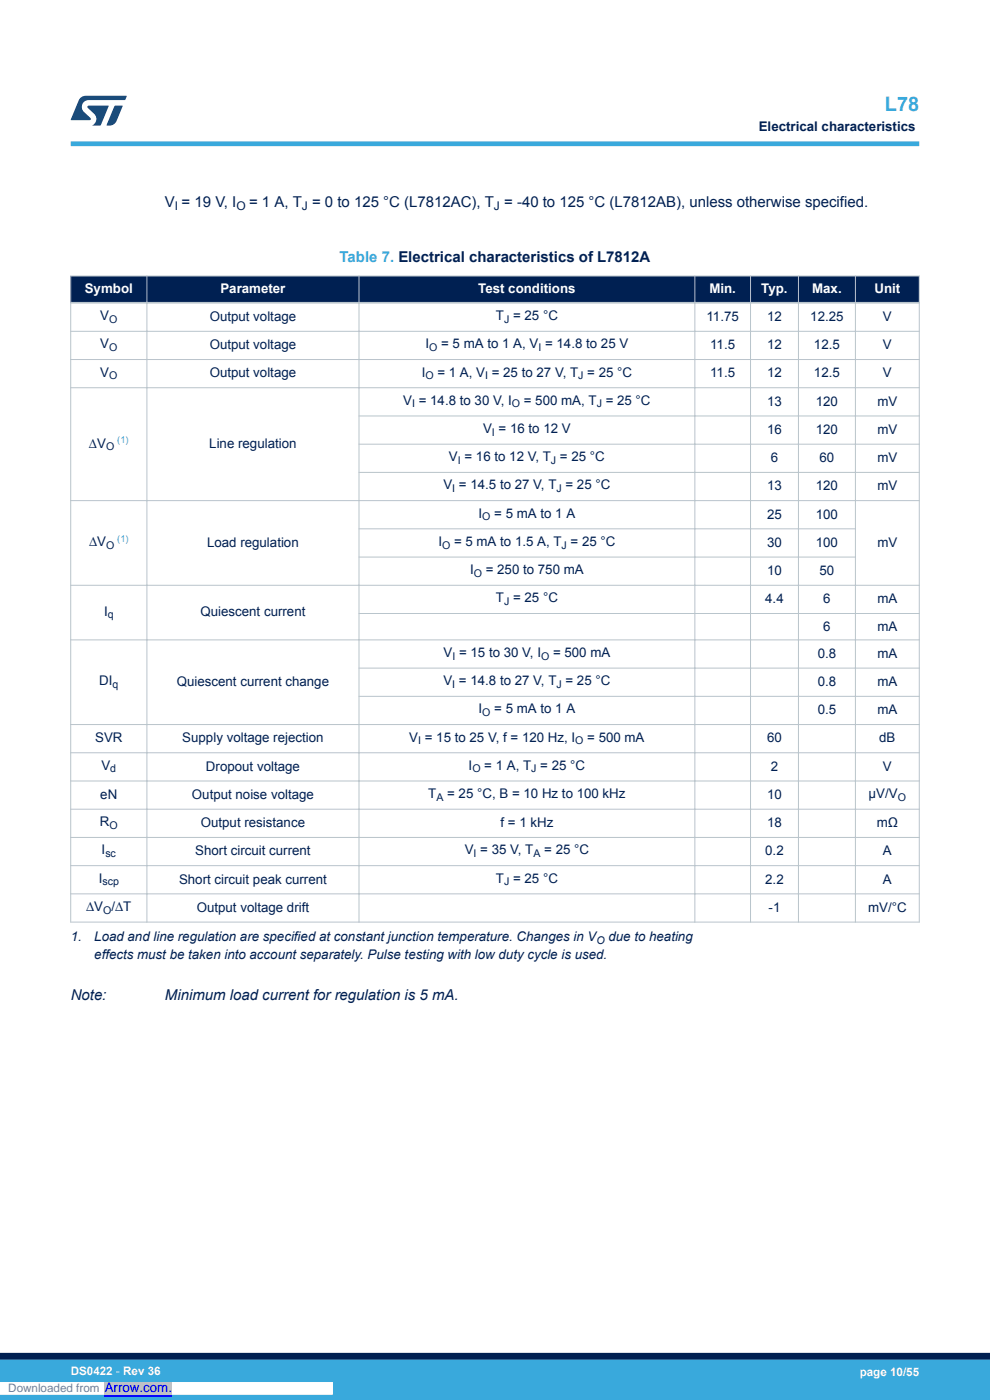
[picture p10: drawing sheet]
<svg xmlns="http://www.w3.org/2000/svg" width="210mm" height="297mm" viewBox="0 0 210 297" stroke-linecap="round" stroke-linejoin="round" font-family="sans-serif">
<defs><g id="words">
<text font-size="4.2" fill="#39a9dc" x="187.7" y="23.5">L78</text>
<g font-size="3.2" fill="#002052">
<text x="35" y="43.8">V = 19 V, I</text>
<text x="52.8" y="43.8">= 1 A, T = 0 to 125 °C (L7812AC), T = -40 to 125 °C (L7812AB), unless otherwise specified.</text>
<text x="15" y="212.2">Note:</text>
<text x="35" y="212.2">Minimum load current for regulation is 5 mA.</text>
</g>
<text font-size="3.2" fill="#39a9dc" x="72" y="55.6">Table 7. Electrical characteristics of L7812A</text>
<g font-size="2.8" fill="#002052">
<text x="161" y="27.9">Electrical characteristics</text>
<text x="21.3" y="67.9">V</text>
<text x="44.5" y="68.1">Output voltage</text>
<text x="105.2" y="67.9">T = 25 °C</text>
<text x="149.9" y="68.1">11.75</text>
<text x="162.7" y="68.1">12</text>
<text x="171.9" y="68.1">12.25</text>
<text x="187.3" y="68.1">V</text>
<text x="21.3" y="73.9">V</text>
<text x="44.5" y="74.1">Output voltage</text>
<text x="90.3" y="73.9">I</text>
<text x="93.6" y="73.9">= 5 mA to 1 A, V = 14.8 to 25 V</text>
<text x="150.7" y="74.1">11.5</text>
<text x="162.7" y="74.1">12</text>
<text x="172.7" y="74.1">12.5</text>
<text x="187.3" y="74.1">V</text>
<text x="21.3" y="79.9">V</text>
<text x="44.5" y="80.1">Output voltage</text>
<text x="89.5" y="79.9">I</text>
<text x="92.8" y="79.9">= 1 A, V = 25 to 27 V, T = 25 °C</text>
<text x="150.7" y="80.1">11.5</text>
<text x="162.7" y="80.1">12</text>
<text x="172.7" y="80.1">12.5</text>
<text x="187.3" y="80.1">V</text>
<text x="85.5" y="85.9">V = 14.8 to 30 V, I</text>
<text x="111.1" y="85.9">= 500 mA, T = 25 °C</text>
<text x="162.7" y="86.1">13</text>
<text x="173.1" y="86.1">120</text>
<text x="186.1" y="86.1">mV</text>
<text x="18.9" y="94.9">∆V</text>
<text x="44.4" y="95">Line regulation</text>
<text x="102.5" y="91.9">V = 16 to 12 V</text>
<text x="162.7" y="92">16</text>
<text x="173.1" y="92">120</text>
<text x="186.1" y="92">mV</text>
<text x="95.2" y="97.8">V = 16 to 12 V, T = 25 °C</text>
<text x="163.5" y="98">6</text>
<text x="173.8" y="98">60</text>
<text x="186.1" y="98">mV</text>
<text x="94.1" y="103.8">V = 14.5 to 27 V, T = 25 °C</text>
<text x="162.7" y="104">13</text>
<text x="173.1" y="104">120</text>
<text x="186.1" y="104">mV</text>
<text x="101.5" y="109.8">I</text>
<text x="104.8" y="109.8">= 5 mA to 1 A</text>
<text x="162.7" y="110">25</text>
<text x="173.1" y="110">100</text>
<text x="18.9" y="115.9">∆V</text>
<text x="43.9" y="116">Load regulation</text>
<text x="93" y="115.8">I</text>
<text x="96.3" y="115.8">= 5 mA to 1.5 A, T = 25 °C</text>
<text x="162.7" y="116">30</text>
<text x="173.1" y="116">100</text>
<text x="186.1" y="116">mV</text>
<text x="99.7" y="121.8">I</text>
<text x="103" y="121.8">= 250 to 750 mA</text>
<text x="162.7" y="122">10</text>
<text x="173.8" y="122">50</text>
<text x="22.1" y="130.6">I</text>
<text x="42.5" y="130.8">Quiescent current</text>
<text x="105.2" y="127.8">T = 25 °C</text>
<text x="162.3" y="128">4.4</text>
<text x="174.6" y="128">6</text>
<text x="186.1" y="128">mA</text>
<text x="174.6" y="133.8">6</text>
<text x="186.1" y="133.8">mA</text>
<text x="94.1" y="139.4">V = 15 to 30 V, I</text>
<text x="117.3" y="139.4">= 500 mA</text>
<text x="173.5" y="139.6">0.8</text>
<text x="186.1" y="139.6">mA</text>
<text x="21" y="145.3">DI</text>
<text x="37.5" y="145.5">Quiescent current change</text>
<text x="94.1" y="145.3">V = 14.8 to 27 V, T = 25 °C</text>
<text x="173.5" y="145.5">0.8</text>
<text x="186.1" y="145.5">mA</text>
<text x="101.5" y="151.3">I</text>
<text x="104.8" y="151.3">= 5 mA to 1 A</text>
<text x="173.5" y="151.5">0.5</text>
<text x="186.1" y="151.5">mA</text>
<text x="20.2" y="157.5">SVR</text>
<text x="38.7" y="157.5">Supply voltage rejection</text>
<text x="86.8" y="157.3">V = 15 to 25 V, f = 120 Hz, I</text>
<text x="124.6" y="157.3">= 500 mA</text>
<text x="162.7" y="157.5">60</text>
<text x="186.5" y="157.5">dB</text>
<text x="21.5" y="163.3">V</text>
<text x="43.7" y="163.5">Dropout voltage</text>
<text x="99.4" y="163.3">I</text>
<text x="102.7" y="163.3">= 1 A, T = 25 °C</text>
<text x="163.5" y="163.5">2</text>
<text x="187.3" y="163.5">V</text>
<text x="21.3" y="169.5">eN</text>
<text x="40.7" y="169.5">Output noise voltage</text>
<text x="90.8" y="169.3">T</text>
<text x="94.9" y="169.3">= 25 °C, B = 10 Hz to 100 kHz</text>
<text x="162.7" y="169.5">10</text>
<text x="184.3" y="169.3">µV/V</text>
<text x="21.2" y="175.3">R</text>
<text x="42.6" y="175.5">Output resistance</text>
<text x="106.2" y="175.5">f = 1 kHz</text>
<text x="162.7" y="175.5">18</text>
<text x="186" y="175.5">mΩ</text>
<text x="21.6" y="181.3">I</text>
<text x="41.4" y="181.5">Short circuit current</text>
<text x="98.6" y="181.3">V = 35 V, T</text>
<text x="115.4" y="181.3">= 25 °C</text>
<text x="162.3" y="181.5">0.2</text>
<text x="187.3" y="181.5">A</text>
<text x="20.9" y="187.3">I</text>
<text x="38" y="187.4">Short circuit peak current</text>
<text x="105.2" y="187.3">T = 25 °C</text>
<text x="162.3" y="187.4">2.2</text>
<text x="187.3" y="187.4">A</text>
<text x="18.3" y="193.2">∆V /∆T</text>
<text x="41.7" y="193.4">Output voltage drift</text>
<text x="163" y="193.4">-1</text>
<text x="184.1" y="193.4">mV/°C</text>
<text x="15" y="199.7">1.</text>
<text x="20" y="199.7">Load and line regulation are specified at constant junction temperature. Changes in V</text>
<text x="20" y="203.4">effects must be taken into account separately. Pulse testing with low duty cycle is used.</text>
<text x="129.1" y="199.7">due to heating</text>
</g>
<g font-size="2.8" fill="#fff">
<text x="18" y="62.2">Symbol</text>
<text x="46.8" y="62.2">Parameter</text>
<text x="101.5" y="62.2">Test conditions</text>
<text x="150.5" y="62.2">Min.</text>
<text x="161.5" y="62.2">Typ.</text>
<text x="172.3" y="62.2">Max.</text>
<text x="185.5" y="62.2">Unit</text>
</g>
<text font-size="2.8" fill="#00f" x="22.2" y="295.2">Arrow.com.</text>
<g font-size="2.5" fill="#002052">
<text x="37.1" y="44.5">I</text>
<text x="50.2" y="44.5">O</text>
<text x="64" y="44.5">J</text>
<text x="104.8" y="44.5">J</text>
</g>
<g font-size="2.5" fill="#fff">
<text x="15" y="291.6">DS0422 - Rev 36</text>
<text x="182.4" y="291.9">page 10/55</text>
</g>
<text font-size="2.5" fill="#808080" x="1.8" y="295.2">Downloaded from</text>
<g font-size="2.3" fill="#002052">
<text x="23.1" y="68.5">O</text>
<text x="106.9" y="68.5">J</text>
<text x="23.1" y="74.5">O</text>
<text x="91" y="74.5">O</text>
<text x="114.2" y="74.5">I</text>
<text x="23.1" y="80.4">O</text>
<text x="90.2" y="80.4">O</text>
<text x="102.9" y="80.4">I</text>
<text x="122.6" y="80.4">J</text>
<text x="87.4" y="86.4">I</text>
<text x="108.6" y="86.4">O</text>
<text x="126.6" y="86.4">J</text>
<text x="22.5" y="95.5">O</text>
<text x="104.4" y="92.4">I</text>
<text x="97.1" y="98.4">I</text>
<text x="116.9" y="98.4">J</text>
<text x="95.9" y="104.4">I</text>
<text x="118" y="104.4">J</text>
<text x="102.3" y="110.4">O</text>
<text x="22.5" y="116.5">O</text>
<text x="93.8" y="116.4">O</text>
<text x="119.1" y="116.4">J</text>
<text x="100.5" y="122.4">O</text>
<text x="22.8" y="131.1">q</text>
<text x="106.9" y="128.3">J</text>
<text x="96" y="139.9">I</text>
<text x="114.8" y="139.9">O</text>
<text x="23.9" y="145.9">q</text>
<text x="95.9" y="145.9">I</text>
<text x="118" y="145.9">J</text>
<text x="102.3" y="151.9">O</text>
<text x="88.7" y="157.9">I</text>
<text x="122" y="157.9">O</text>
<text x="23.4" y="163.9">d</text>
<text x="100.2" y="163.9">O</text>
<text x="112.7" y="163.9">J</text>
<text x="92.6" y="169.9">A</text>
<text x="190.4" y="169.9">O</text>
<text x="23.2" y="175.8">O</text>
<text x="22.3" y="181.8">sc</text>
<text x="100.5" y="181.8">I</text>
<text x="113.1" y="181.8">A</text>
<text x="21.7" y="187.8">scp</text>
<text x="106.9" y="187.8">J</text>
<text x="21.9" y="193.8">O</text>
<text x="126.5" y="200.2">O</text>
</g>
<g font-size="2" fill="#39a9dc">
<text x="24.9" y="94">(1)</text>
<text x="24.9" y="115">(1)</text>
</g>
</g></defs>
<g fill="#002052">
<path d="M15 58.6h180v5.6h-180z" fill-rule="evenodd"/>
<path d="M15 58.6h180v5.6h-180z" fill-rule="evenodd"/>
</g>
<g fill="none" stroke="#b9c4ca" stroke-width=".21">
<path d="M14.9 58.6h180.2M15 58.5v137.2M31.2 58.5v137.2M76.2 58.5v137.2M147.4 58.5v137.2M159.2 58.5v137.2M169.4 58.5v137.2M181.5 58.5v137.2M195 58.5v137.2M14.9 70.3h180.2M14.9 76.3h180.2M14.9 82.3h180.2"/>
<path d="M76 88.2h119.1M76 94.2h119.1M14.9 106.2h180.2M76 100.2h119.1M76 112.2h105.6M76 118.2h105.6M14.9 124.2h180.2M76 130.2h119.1M195.1 135.7h-180.2M14.9 153.7h180.2M14.9 159.7h180.2M76 141.7h119.1"/>
<path d="M76 147.7h119.1M14.9 165.7h180.2M14.9 171.7h180.2M14.9 177.7h180.2M14.9 183.6h180.2M14.9 189.6h180.2M14.9 195.6h180.2"/>
</g>
<path d="M14.9 64.2h180.2" fill="none" stroke="#b9c4ca" stroke-width=".35"/>
<path d="M15 30.5h180" fill="none" stroke="#39a9dc" stroke-width="1"/>
<g fill="#005288">
<path d="M17.1 20.7l1.1-.4 8.7 .1-.4 .8h-7.6a1.45 1.45 0 0 0-1.4 .9 1.45 1.45 0 0 0 .2 1.6l1.5 1.3v.4l-4.2 .1 1.7-4.2z"/>
<path d="M24.3 22.4l1.7 .1-1.3 3.2a1.6 1.6 0 0 1-1.5 .9l-.6-.1z"/>
<path d="M18.6 22.5h4.5l-1.8 4.1h-1.7a1.54 1.54 0 0 0 .4-2.4l-1.4-1.3z"/>
</g>
<g fill="#39a9dc">
<path d="M0 288.4h210v8.6h-210z" fill-rule="evenodd"/>
<path d="M-.1 288.4h210.2v4.4h-210.2z" fill-rule="evenodd"/>
</g>
<path d="M0 287.7h210" fill="none" stroke="#002052" stroke-width="1.4"/>
<path d="M0 294.5h70.6" fill="none" stroke="#fff" stroke-width="2.5" stroke-linecap="butt"/>
<path d="M22.2 293.2h14.3v2.6h-14.3z" fill="#c0c0c0"/>
<path d="M22.2 296.2h14.3" fill="none" stroke="#00f" stroke-width=".21"/>
<path d="M0 294.5h70.6" fill="none" stroke="#fff" stroke-width="2.5" stroke-linecap="butt"/>
<path d="M22.2 293.2h14.3v2.6h-14.3z" fill="#c0c0c0"/>
<path d="M22.2 296.2h14.3" fill="none" stroke="#00f" stroke-width=".21"/>
<path d="M0 294.5h70.6" fill="none" stroke="#fff" stroke-width="2.5" stroke-linecap="butt"/>
<path d="M22.2 293.2h14.3v2.6h-14.3z" fill="#c0c0c0"/>
<path d="M22.2 296.2h14.3" fill="none" stroke="#00f" stroke-width=".21"/>
<path d="M0 294.5h70.6" fill="none" stroke="#fff" stroke-width="2.5" stroke-linecap="butt"/>
<path d="M22.2 293.2h14.3v2.6h-14.3z" fill="#c0c0c0"/>
<path d="M22.2 296.2h14.3" fill="none" stroke="#00f" stroke-width=".21"/>
<path d="M0 294.5h70.6" fill="none" stroke="#fff" stroke-width="2.5" stroke-linecap="butt"/>
<path d="M22.2 293.2h14.3v2.6h-14.3z" fill="#c0c0c0"/>
<path d="M22.2 296.2h14.3" fill="none" stroke="#00f" stroke-width=".21"/>
<path d="M0 294.5h70.6" fill="none" stroke="#fff" stroke-width="2.5" stroke-linecap="butt"/>
<path d="M22.2 293.2h14.3v2.6h-14.3z" fill="#c0c0c0"/>
<path d="M22.2 296.2h14.3" fill="none" stroke="#00f" stroke-width=".21"/>
<path d="M0 294.5h70.6" fill="none" stroke="#fff" stroke-width="2.5" stroke-linecap="butt"/>
<path d="M22.2 293.2h14.3v2.6h-14.3z" fill="#c0c0c0"/>
<path d="M22.2 296.2h14.3" fill="none" stroke="#00f" stroke-width=".21"/>
<path d="M0 294.5h70.6" fill="none" stroke="#fff" stroke-width="2.5" stroke-linecap="butt"/>
<path d="M22.2 293.2h14.3v2.6h-14.3z" fill="#c0c0c0"/>
<path d="M22.2 296.2h14.3" fill="none" stroke="#00f" stroke-width=".21"/>
<path d="M0 294.5h70.6" fill="none" stroke="#fff" stroke-width="2.5" stroke-linecap="butt"/>
<path d="M22.2 293.2h14.3v2.6h-14.3z" fill="#c0c0c0"/>
<path d="M22.2 296.2h14.3" fill="none" stroke="#00f" stroke-width=".21"/>
<path d="M0 294.5h70.6" fill="none" stroke="#fff" stroke-width="2.5" stroke-linecap="butt"/>
<path d="M22.2 293.2h14.3v2.6h-14.3z" fill="#c0c0c0"/>
<path d="M22.2 296.2h14.3" fill="none" stroke="#00f" stroke-width=".21"/>
<use href="#words"/>
</svg>
